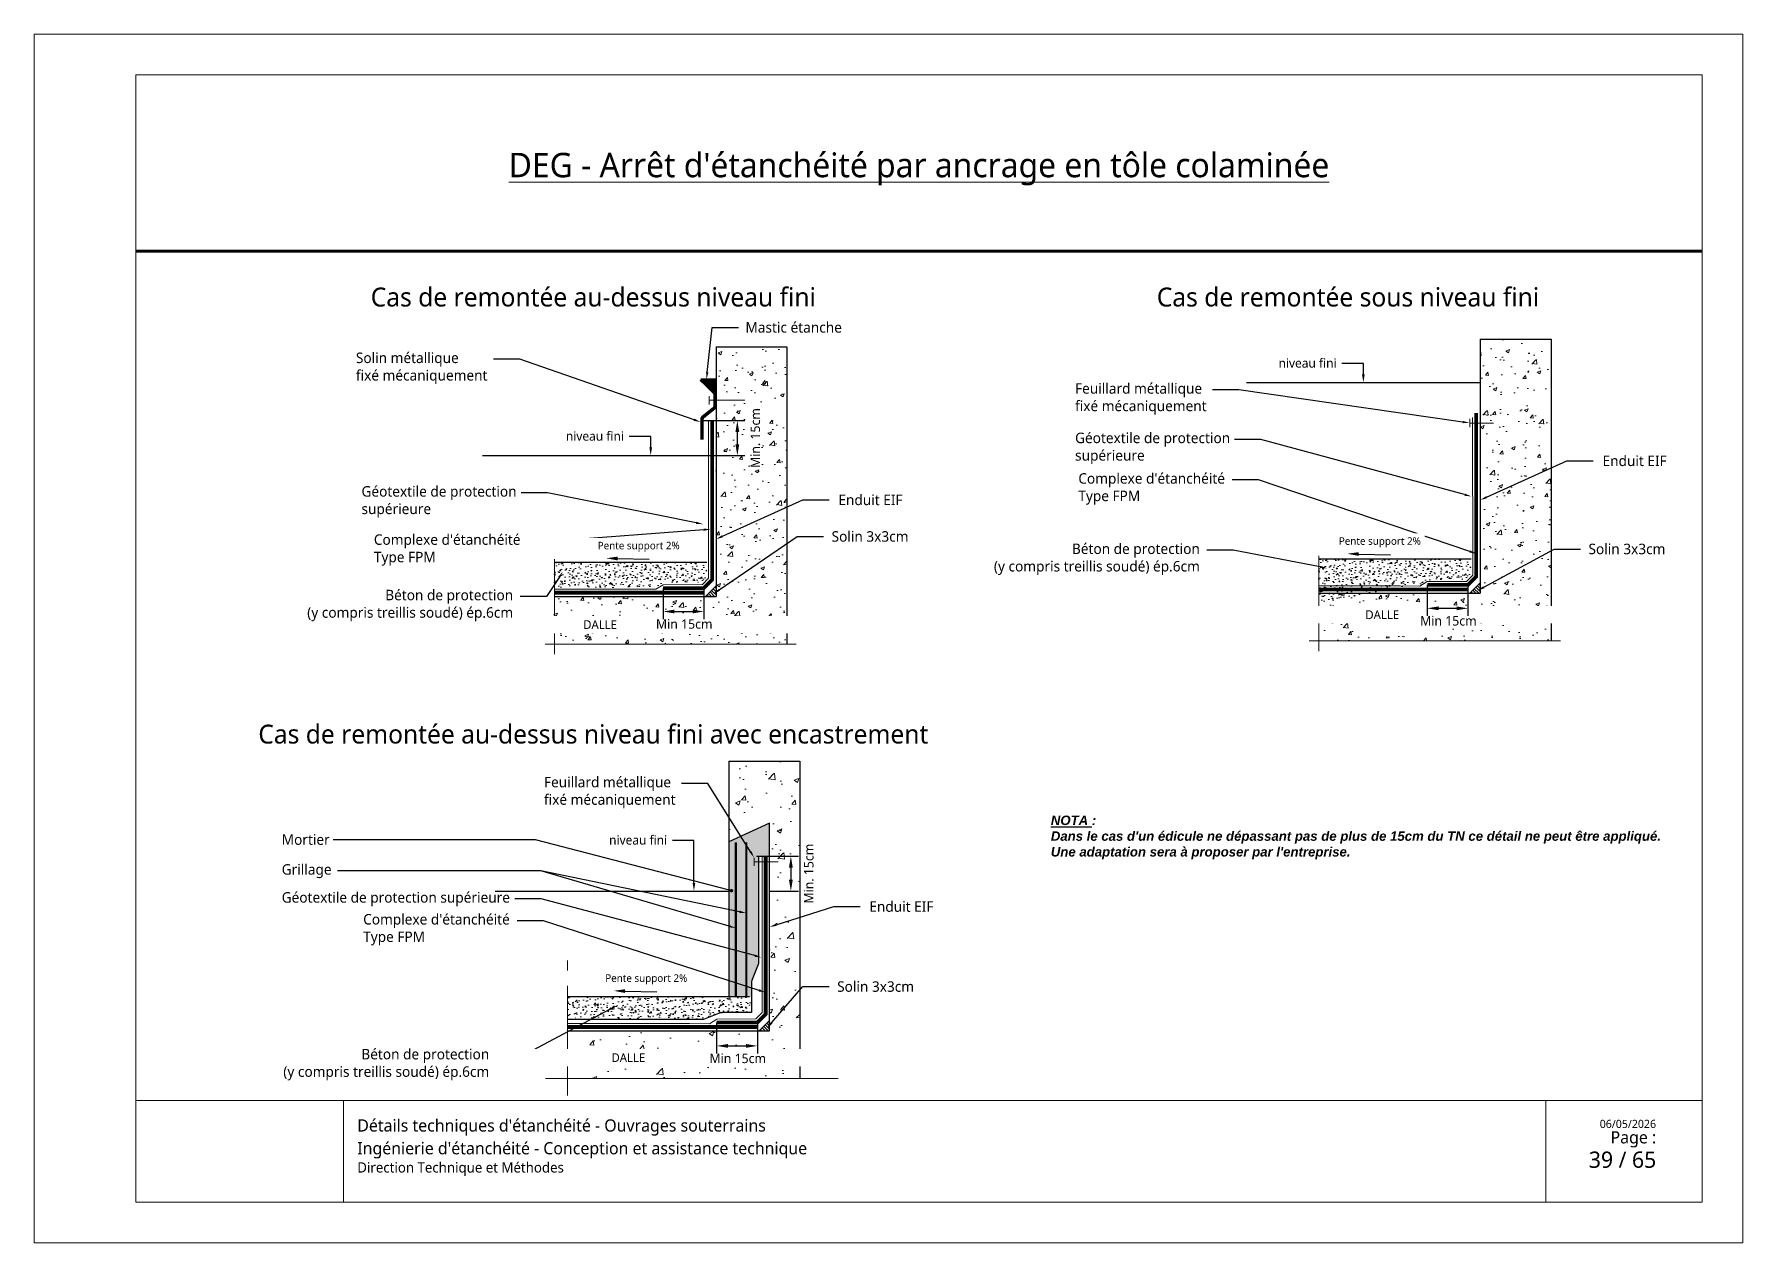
# Paper-space layout '47 - FPM - Etanchéité en dalle de couverture - Remontées sur edicules' of a CAD drawing. Header units: millimetres. Extents: x 10 to 430, y -118 to 179.
# The model-space entities are those that its viewports show. They can reach past a viewport. Long polylines and large blocks are cut down to what shows.
import ezdxf
from ezdxf import colors
from ezdxf.entities.mleader import LeaderData, LeaderLine
from ezdxf.math import Vec2, Vec3

# ---------------------------------------------------------------- set-up
doc = ezdxf.new("R2010")
doc.units = ezdxf.units.MM
doc.linetypes.add('CONTINU', pattern=[0])
for name, color, linetype, lineweight in [('Dessin_AXE', 8, 'Continuous', 5), ('Dessin_HACHURES', 253, 'Continuous', 9), ('G-ANNO-TTLB', 7, 'Continuous', 5), ('G-ANNO-TTLB-THIN', 7, 'Continuous', 5), ('SYSTEME_FPM_Enduit EIF', 6, 'Continuous', 9), ("SYSTEME_FPM_Feuille Bitume + enduit d'imperméabilisation", 4, 'Continuous', 9), ('SYSTEME_FPM_GEOTEXTILE de protection', 3, 'ISOLATION', 5)]:
    doc.layers.add(name, color=color, linetype=linetype, lineweight=lineweight)
for name, color, linetype in [('Dessin_CONTOURS BETON', 7, 'Continuous'), ('Dessin_COTATIONS', 7, 'Continuous'), ('Dessin_TEXTES', 7, 'CONTINU'), ('GEN-_-CARTOUCHE', 7, 'Continuous'), ('Matériel_Feuillard-Solin', 40, 'Continuous'), ('Matériel_Resine', 230, 'Continuous')]:
    doc.layers.add(name, color=color, linetype=linetype)
doc.layers.add('GEN-_-FMULT', color=210, linetype='Continuous', plot=False)
doc.styles.add('Arial', font='segoeui.ttf')
doc.styles.add('Segoe UI_2', font='segoeui.ttf', dxfattribs={"height": 0.0025})
doc.styles.add('Segoe UI_3', font='segoeui.ttf', dxfattribs={"height": 0.0035})
doc.styles.add('Segoe UI_4', font='segoeui.ttf', dxfattribs={"height": 0.004})
doc.styles.add('Segoe UI_B_1', font='segoeuib.ttf', dxfattribs={"height": 0.005})
doc.styles.add('Segoe UI_B_2', font='segoeuib.ttf', dxfattribs={"height": 0.0045})
doc.styles.add('SGP_SGP-SGP-SGP-SGP', font='segoeui.ttf')
doc.styles.add('SGP_txt-moyen', font='segoeui.ttf')
doc.styles.add('txt-moyen', font='segoeui.ttf')
doc.linetypes.add('ISOLATION', pattern='A,0.0001,-0.1,[134,ltypeshp.shx,S=0.1,R=0,X=-0.1,Y=0],-0.2,[134,ltypeshp.shx,S=0.1,R=180,X=0.1,Y=0],-0.1', length=0.4001)
doc.dimstyles.new('1000F2', dxfattribs={"dimscale": 10, "dimtxt": 0.25, "dimasz": 0.3, "dimexe": 0.2, "dimexo": 0, "dimgap": 0.1, "dimtad": 1, "dimzin": 0, "dimdsep": 46, "dimtxsty": 'txt-moyen', "dimcen": 0.1, "dimclrd": 256, "dimclre": 256, "dimclrt": 256, "dimazin": 0, "dimtfac": 1, "dimtmove": 2, "dimatfit": 3, "dimfxl": 1, "dimtolj": 1, "dimtzin": 0, "dimlwd": -1, "dimlwe": -1, "dimarcsym": 0})

psp = doc.layouts.new('47 - FPM - Etanchéité en dalle de couverture - Remontées sur edicules')

msp = doc.modelspace()

# ---------------------------------------------------------------- texts
at = {"layer": 'Dessin_TEXTES', "char_height": 5, "width": 406, "attachment_point": 2, "style": 'Arial'}
for s, insert in [('Cas de remontée au-dessus niveau fini', (23164.7541, 11914.9047)), ('Cas de remontée sous niveau fini', (23364.7541, 11914.9047)), ('Cas de remontée au-dessus niveau fini avec encastrement', (23164.7541, 11799.1104))]:
    msp.add_mtext(s, dxfattribs=dict(at, insert=insert))

# ---------------------------------------------------------------- blocks, each defined once
blk = doc.blocks.new('cart.L6P1')
at = {"layer": 'G-ANNO-TTLB'}
for p, q in [((-37.23, 312.77), (-37.23, 15.77)), ((382.77, 312.77), (-37.23, 312.77)), ((382.77, 312.77), (382.77, 15.77)), ((334.38, 50.77), (334.38, 25.77)), ((372.77, 50.77), (372.77, 25.77)), ((-37.23, 15.77), (382.77, 15.77))]:
    blk.add_line(p, q, dxfattribs=at)
at = {"layer": 'G-ANNO-TTLB-THIN'}
for p, q in [((-12.23, 302.77), (372.77, 302.77)), ((-12.23, 50.77), (-12.23, 302.77)), ((372.77, 302.77), (372.77, 50.77)), ((-12.23, 50.77), (-12.23, 25.77)), ((-12.23, 50.77), (372.77, 50.77)), ((38.77, 50.77), (38.77, 25.77)), ((-12.23, 25.77), (372.77, 25.77))]:
    blk.add_line(p, q, dxfattribs=at)
at = {"layer": 'GEN-_-FMULT', "lineweight": 70}
blk.add_line((-12.23, 259.46), (372.77, 259.46), dxfattribs=at)
at = {"layer": 'G-ANNO-TTLB', "attachment_point": 1}
for s, insert, char_height, width, style in [("\\pxqc;\\LDEG - Arrêt d'étanchéité par ancrage en tôle colaminée", (-12.23, 283.61), 6, 385, 'Segoe UI_B_2'), ("Détails techniques d'étanchéité - Ouvrages souterrains", (42.19, 46.11), 3, 202.4845, 'Segoe UI_B_2'), ('\\pxqr;{\\H0.75x;Page : \\P}  39 / 65', (310.88, 43.2), 4, 50.6047, 'Segoe UI_B_1'), ('06/05/2026', (347.59, 45.99), 2, 17.4768, 'Segoe UI_2'), ("Ingénierie d'étanchéité - Conception et assistance technique", (42.19, 40.51), 3, 249.7878, 'Segoe UI_3'), ('Direction Technique et Méthodes', (42.19, 35.54), 2.5, 82.8945, 'Segoe UI_4')]:
    blk.add_mtext(s, dxfattribs=dict(at, insert=insert, char_height=char_height, width=width, style=style))
blk = doc.blocks.new('_DOT')
at = {"linetype": 'ByBlock'}
blk.add_line((-0.5, 0), (-1, 0), dxfattribs=at)
at = {"linetype": 'ByBlock', "const_width": 0.5}
blk.add_lwpolyline([(-0.25, 0, 1), (0.25, 0, 1)], format="xyb", close=True, dxfattribs=at)
blk = doc.blocks.new('*D4')
at = {"layer": 'Defpoints', "color": 0, "transparency": 16777216}
for p in [(23193.84, 11879.66), (23197.28, 11870.41), (23202.92, 11870.41)]:
    blk.add_point(p, dxfattribs=at)
at = {"layer": 'Dessin_COTATIONS', "transparency": 16777216}
for p, q in [((23193.84, 11879.66), (23204.92, 11879.66)), ((23202.92, 11876.66), (23202.92, 11873.41)), ((23197.28, 11870.41), (23204.92, 11870.41))]:
    blk.add_line(p, q, dxfattribs=at)
for points in [[(23203.42, 11876.66), (23202.42, 11876.66), (23202.92, 11879.66)], [(23202.42, 11873.41), (23203.42, 11873.41), (23202.92, 11870.41)]]:
    blk.add_solid(points, dxfattribs=at)
at = {"layer": 'Dessin_COTATIONS', "transparency": 16777216, "insert": (23207.7, 11875.04), "char_height": 2.5, "attachment_point": 5, "rotation": 90, "style": 'txt-moyen'}
blk.add_mtext('\\A1;Min. 15cm', dxfattribs=at)
blk = doc.blocks.new('*D21')
at = {"layer": 'Defpoints', "color": 0, "transparency": 16777216}
for p in [(23208.03, 11764.26), (23211.47, 11755.01), (23217.11, 11755.01)]:
    blk.add_point(p, dxfattribs=at)
at = {"layer": 'Dessin_COTATIONS', "transparency": 16777216}
for p, q in [((23208.03, 11764.26), (23219.11, 11764.26)), ((23217.11, 11761.26), (23217.11, 11758.01)), ((23211.47, 11755.01), (23219.11, 11755.01))]:
    blk.add_line(p, q, dxfattribs=at)
for points in [[(23217.61, 11761.26), (23216.61, 11761.26), (23217.11, 11764.26)], [(23216.61, 11758.01), (23217.61, 11758.01), (23217.11, 11755.01)]]:
    blk.add_solid(points, dxfattribs=at)
at = {"layer": 'Dessin_COTATIONS', "transparency": 16777216, "insert": (23221.88, 11759.64), "char_height": 2.5, "attachment_point": 5, "rotation": 90, "style": 'txt-moyen'}
blk.add_mtext('\\A1;Min. 15cm', dxfattribs=at)
blk = doc.blocks.new('*D94')
at = {"layer": 'Defpoints', "color": 0, "transparency": 16777216}
for p in [(23183.25, 11835.29), (23194.05, 11835.29), (23194.05, 11829.09)]:
    blk.add_point(p, dxfattribs=at)
at = {"layer": 'Dessin_COTATIONS', "transparency": 16777216}
for p, q in [((23183.25, 11835.29), (23183.25, 11827.09)), ((23194.05, 11835.29), (23194.05, 11827.09)), ((23186.25, 11829.09), (23191.05, 11829.09))]:
    blk.add_line(p, q, dxfattribs=at)
for points in [[(23186.25, 11829.59), (23186.25, 11828.59), (23183.25, 11829.09)], [(23191.05, 11828.59), (23191.05, 11829.59), (23194.05, 11829.09)]]:
    blk.add_solid(points, dxfattribs=at)
at = {"layer": 'Dessin_COTATIONS', "transparency": 16777216, "insert": (23188.85, 11825.77), "char_height": 2.5, "attachment_point": 5, "style": 'txt-moyen'}
blk.add_mtext('\\A1;Min 15cm', dxfattribs=at)
blk = doc.blocks.new('*D95')
at = {"layer": 'Defpoints', "color": 0, "lineweight": 70, "transparency": 16777216}
for p in [(23385.76, 11836.14), (23396.56, 11836.14), (23396.56, 11829.94)]:
    blk.add_point(p, dxfattribs=at)
at = {"layer": 'Dessin_COTATIONS', "transparency": 16777216}
for p, q in [((23385.76, 11836.14), (23385.76, 11827.94)), ((23396.56, 11836.14), (23396.56, 11827.94)), ((23388.76, 11829.94), (23393.56, 11829.94))]:
    blk.add_line(p, q, dxfattribs=at)
at = {"layer": 'Dessin_COTATIONS', "lineweight": 70, "transparency": 16777216}
for points in [[(23388.76, 11830.44), (23388.76, 11829.44), (23385.76, 11829.94)], [(23393.56, 11830.44), (23393.56, 11829.44), (23396.56, 11829.94)]]:
    blk.add_solid(points, dxfattribs=at)
at = {"layer": 'Dessin_COTATIONS', "transparency": 16777216, "insert": (23391.36, 11826.61), "char_height": 2.5, "attachment_point": 5, "style": 'txt-moyen'}
blk.add_mtext('\\A1;Min 15cm', dxfattribs=at)
blk = doc.blocks.new('*D96')
at = {"layer": 'Defpoints', "color": 0, "lineweight": 70, "transparency": 16777216}
for p in [(23197.43, 11720.21), (23208.24, 11720.21), (23208.24, 11714.01)]:
    blk.add_point(p, dxfattribs=at)
at = {"layer": 'Dessin_COTATIONS', "transparency": 16777216}
for p, q in [((23197.43, 11720.21), (23197.43, 11712.01)), ((23208.24, 11720.21), (23208.24, 11712.01)), ((23200.43, 11714.01), (23205.24, 11714.01))]:
    blk.add_line(p, q, dxfattribs=at)
at = {"layer": 'Dessin_COTATIONS', "lineweight": 70, "transparency": 16777216}
for points in [[(23200.43, 11714.51), (23200.43, 11713.51), (23197.43, 11714.01)], [(23205.24, 11714.51), (23205.24, 11713.51), (23208.24, 11714.01)]]:
    blk.add_solid(points, dxfattribs=at)
at = {"layer": 'Dessin_COTATIONS', "transparency": 16777216, "insert": (23203.03, 11710.68), "char_height": 2.5, "attachment_point": 5, "style": 'txt-moyen'}
blk.add_mtext('\\A1;Min 15cm', dxfattribs=at)

# ---------------------------------------------------------------- dimensions: what is measured, and where the dimension line sits
at = {"layer": 'Dessin_COTATIONS'}
for base, p1, p2, picture, middle in [((23202.9214, 11870.4109), (23193.8449, 11879.6614), (23197.2778, 11870.4109), '*D4', (23207.6977, 11875.0361)), ((23217.1087, 11755.0104), (23208.0322, 11764.2608), (23211.4651, 11755.0104), '*D21', (23221.885, 11759.6356))]:
    dim = msp.add_linear_dim(base=base, p1=p1, p2=p2, angle=90, text='Min. 15cm', dimstyle='1000F2', override={"dimtad": 2}, dxfattribs=at)
    dim.commit()
    dim.dimension.update_dxf_attribs({"geometry": picture, "text_midpoint": middle})

# ---------------------------------------------------------------- hatches: boundary and pattern name
at = {"layer": 'Dessin_HACHURES', "linetype": 'ByBlock'}
h = msp.add_hatch(dxfattribs=at)
h.set_pattern_fill('AR-CONC', color=256, scale=1.38757)
h.set_pattern_definition([(50, (53852.228, -367379.036), (9.95249041, -0.87073009), [1.04067784, -11.4474563]), (355, (53852.228, -367379.036), (-1.92527252, 10.43719584), [0.83254228, -9.15796503]), (100.4514445, (53853.058, -367379.109), (8.02721786, 9.56646565), [0.88444007, -9.72884082]), (46.1842, (53852.228, -367376.261), (14.80872543, -2.29669664), [1.56101677, -17.17118443]), (96.6356355, (53853.462, -367376.453), (12.96909305, 13.51658194), [1.32666086, -14.59326945]), (351.184164, (53852.228, -367376.261), (12.96909304, 13.51658193), [1.2488134, -13.73694756]), (21, (53853.616, -367376.955), (8.28250592, -5.58662079), [1.04067784, -11.4474563]), (326, (53853.616, -367376.955), (3.37617167, 10.0619678), [0.83254228, -9.15796503]), (71.4514447, (53854.306, -367377.421), (11.6586775, 4.475347), [0.88444005, -9.72884082]), (37.5, (53852.2283, -367379.0363), (0.16872656, 4.619136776), [0, -9.04695939, 0, -9.29672208, 0, -9.19265429]), (7.5, (53852.2283, -367379.0363), (3.65027519, 5.4727404), [0, -5.300519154, 0, -8.838823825, 0, -3.50361541]), (327.5, (53849.134, -367379.0363), (7.40716243, -0.312964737), [0, -3.46892615, 0, -10.82304958, 0, -14.36135425]), (317.5, (53847.7464, -367379.0363), (8.09211901, 1.38902716), [0, -4.50960399, 0, -7.18761498, 0, -10.19864288])])
h.paths.add_polyline_path([(23418.5695, 11901.2247), (23399.7902, 11901.2247), (23399.7902, 11837.7269), (23418.5695, 11845.3226)])
h.paths.add_polyline_path([(23418.5695, 11845.3226), (23399.7902, 11837.7269), (23399.7902, 11833.9386), (23357.0005, 11833.9386), (23357.0005, 11830.9575), (23358.4301, 11830.4371), (23355.5708, 11829.3964), (23357.0005, 11828.8761), (23357.0005, 11821.3061), (23378.1471, 11821.3061), (23378.7252, 11819.7176), (23379.8815, 11822.8945), (23380.4597, 11821.3061), (23418.5695, 11821.3061)])
h.paths.add_polyline_path([(23366.6312, 11822.48), (23388.792, 11822.48), (23388.792, 11831.1394), (23366.6312, 11831.1394)], flags=16)
h = msp.add_hatch(dxfattribs=at)
h.set_pattern_fill('AR-CONC', color=256, scale=1.38757)
h.set_pattern_definition([(50, (53912.2925, -371028.202), (9.95249041, -0.87073009), [1.04067784, -11.4474563]), (355, (53912.292, -371028.202), (-1.92527252, 10.43719584), [0.83254228, -9.15796503]), (100.4514445, (53913.122, -371028.274), (8.02721786, 9.56646565), [0.88444007, -9.72884082]), (46.1842, (53912.292, -371025.427), (14.80872543, -2.29669664), [1.56101677, -17.17118443]), (96.6356355, (53913.527, -371025.618), (12.96909305, 13.51658194), [1.32666086, -14.59326945]), (351.184164, (53912.292, -371025.427), (12.96909304, 13.51658193), [1.2488134, -13.73694756]), (21, (53913.68, -371026.1205), (8.28250592, -5.58662079), [1.04067784, -11.4474563]), (326, (53913.68, -371026.121), (3.37617167, 10.0619678), [0.83254228, -9.15796503]), (71.4514447, (53914.37, -371026.586), (11.6586775, 4.475347), [0.88444005, -9.72884082]), (37.5, (53912.2925, -371028.202), (0.16872656, 4.619136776), [0, -9.04695939, 0, -9.29672208, 0, -9.19265429]), (7.5, (53912.2925, -371028.202), (3.65027519, 5.4727404), [0, -5.300519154, 0, -8.838823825, 0, -3.50361541]), (327.5, (53909.198, -371028.202), (7.40716243, -0.312964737), [0, -3.46892615, 0, -10.82304958, 0, -14.36135425]), (317.5, (53907.8106, -371028.202), (8.09211901, 1.38902716), [0, -4.50960399, 0, -7.18761498, 0, -10.19864288])])
h.paths.add_polyline_path([(23216.057, 11899.2042), (23197.2778, 11899.2042), (23197.2778, 11836.872), (23216.057, 11844.4677)])
h.paths.add_polyline_path([(23216.057, 11844.4677), (23197.2778, 11836.872), (23197.2778, 11833.0837), (23154.488, 11833.0837), (23154.488, 11830.1025), (23155.9176, 11829.5822), (23153.0584, 11828.5415), (23154.488, 11828.0212), (23154.488, 11820.4511), (23175.6346, 11820.4511), (23176.2128, 11818.8627), (23177.3691, 11822.0396), (23177.9472, 11820.4511), (23216.057, 11820.4511)])
h.paths.add_polyline_path([(23179.2128, 11823.6083), (23190.6055, 11823.6083), (23190.6055, 11828.3739), (23179.2128, 11828.3739)], flags=16)
h = msp.add_hatch(dxfattribs=at)
h.set_pattern_fill('AR-CONC', color=256, scale=0.462523)
h.set_pattern_definition([(50, (53649.7158, -367379.8913), (3.317496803, -0.290243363), [0.346892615, -3.815818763]), (355, (53649.7158, -367379.8913), (-0.641757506, 3.47906528), [0.277514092, -3.05265501]), (100.4514445, (53649.9923, -367379.9154), (2.675739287, 3.188821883), [0.294813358, -3.24294694]), (46.1842, (53649.716, -367378.9662), (4.93624181, -0.76556555), [0.52033892, -5.723728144]), (96.6356355, (53650.127, -367379.03), (4.32303102, 4.505527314), [0.44222029, -4.86442315]), (351.184164, (53649.716, -367378.966), (4.323031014, 4.50552731), [0.41627114, -4.57898252]), (21, (53650.1783, -367379.1975), (2.760835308, -1.86220693), [0.346892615, -3.815818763]), (326, (53650.1783, -367379.1975), (1.125390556, 3.35398927), [0.277514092, -3.05265501]), (71.4514447, (53650.4084, -367379.3527), (3.88622583, 1.491782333), [0.29481335, -3.24294694]), (37.5, (53649.7158, -367379.8913), (0.0562421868, 1.5397122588), [0, -3.015653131, 0, -3.098907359, 0, -3.064218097]), (7.5, (53649.7158, -367379.8913), (1.216758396, 1.8242468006), [0, -1.766839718, 0, -2.946274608, 0, -1.167871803]), (327.5, (53648.6844, -367379.8913), (2.469054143, -0.104321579), [0, -1.156308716, 0, -3.607683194, 0, -4.787118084]), (317.5, (53648.2219, -367379.8913), (2.697373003, 0.463009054), [0, -1.503201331, 0, -2.39587166, 0, -3.399547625])])
h.paths.add_polyline_path([(23163.4447, 11842.0668), (23154.488, 11842.0668), (23154.488, 11835.4812), (23180.1481, 11835.454)])
edge = h.paths.add_edge_path()
edge.add_line((23178.7283, 11842.0668), (23163.4447, 11842.0668))
edge.add_line((23163.4447, 11842.0668), (23180.1481, 11835.454))
edge.add_line((23180.1481, 11835.454), (23181.0356, 11835.4901))
edge.add_line((23181.0356, 11835.4901), (23183.5992, 11836.8107))
edge.add_arc((23188.5698, 11927.5103), 90.8357, 266.863193, 273.136807)
edge.add_line((23193.5403, 11836.8107), (23178.7283, 11842.0668))
h.paths.add_polyline_path([(23194.7948, 11842.0668), (23178.7283, 11842.0668), (23193.5403, 11836.8107), (23194.8948, 11838.0668)])
h = msp.add_hatch(dxfattribs=at)
h.set_pattern_fill('AR-CONC', color=256, scale=0.462523)
h.set_pattern_definition([(50, (53852.2283, -367379.0363), (3.317496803, -0.290243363), [0.346892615, -3.815818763]), (355, (53852.2283, -367379.0363), (-0.641757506, 3.47906528), [0.277514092, -3.05265501]), (100.4514445, (53852.5047, -367379.0605), (2.675739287, 3.188821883), [0.294813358, -3.24294694]), (46.1842, (53852.2283, -367378.1113), (4.93624181, -0.76556555), [0.52033892, -5.723728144]), (96.6356355, (53852.6396, -367378.175), (4.32303102, 4.505527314), [0.44222029, -4.86442315]), (351.184164, (53852.2283, -367378.1113), (4.323031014, 4.50552731), [0.41627114, -4.57898252]), (21, (53852.6908, -367378.3426), (2.760835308, -1.86220693), [0.346892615, -3.815818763]), (326, (53852.6908, -367378.3426), (1.125390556, 3.35398927), [0.277514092, -3.05265501]), (71.4514447, (53852.921, -367378.4977), (3.88622583, 1.491782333), [0.29481335, -3.24294694]), (37.5, (53852.2283, -367379.0363), (0.0562421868, 1.5397122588), [0, -3.015653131, 0, -3.098907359, 0, -3.064218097]), (7.5, (53852.2283, -367379.0363), (1.216758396, 1.8242468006), [0, -1.766839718, 0, -2.946274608, 0, -1.167871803]), (327.5, (53851.1968, -367379.0363), (2.469054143, -0.104321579), [0, -1.156308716, 0, -3.607683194, 0, -4.787118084]), (317.5, (53850.7343, -367379.0363), (2.697373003, 0.463009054), [0, -1.503201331, 0, -2.39587166, 0, -3.399547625])])
h.paths.add_polyline_path([(23365.9571, 11842.9217), (23357.0005, 11842.9217), (23357.0005, 11831.2362), (23381.6406, 11836.2489)])
h.paths.add_polyline_path([(23381.2407, 11842.9217), (23365.9571, 11842.9217), (23381.6406, 11836.2489), (23383.7681, 11836.3051), (23386.0117, 11837.4305)])
edge = h.paths.add_edge_path()
edge.add_line((23397.3698, 11842.9217), (23381.2407, 11842.9217))
edge.add_line((23381.2407, 11842.9217), (23386.0117, 11837.4305))
edge.add_arc((23393.9475, 11608.8796), 228.6886, 89.48617, 91.988651, ccw=False)
edge.add_line((23395.9984, 11837.559), (23397.2698, 11838.7421))
edge.add_line((23397.2698, 11838.7421), (23397.3698, 11842.9217))
h = msp.add_hatch(dxfattribs=at)
h.set_pattern_fill('ANSI31', color=253, scale=4.625235, angle=90)
h.set_pattern_definition([(135, (53662.9799, -367385.6671), (-0.4088168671, -0.4088168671), [])])
h.paths.add_polyline_path([(23197.2778, 11835.8588), (23194.5027, 11833.0837), (23197.2778, 11833.0837)])
h = msp.add_hatch(dxfattribs=at)
h.set_pattern_fill('ANSI31', color=253, scale=4.625235, angle=90)
h.set_pattern_definition([(135, (53865.4923, -367384.8122), (-0.4088168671, -0.4088168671), [])])
h.paths.add_polyline_path([(23399.7902, 11836.7137), (23397.0151, 11833.9386), (23399.7902, 11833.9386)])
at = {"layer": 'Dessin_HACHURES'}
h = msp.add_hatch(dxfattribs=at)
h.set_pattern_fill('AR-CONC', color=256, scale=1.850094)
h.set_pattern_definition([(50, (53653.103, -367392.091), (13.2699872, -1.16097345), [1.38757046, -15.26327505]), (355, (53653.103, -367392.091), (-2.56703, 13.91626112), [1.11005637, -12.21062004]), (100.4514445, (53654.209, -367392.188), (10.70295715, 12.75528753), [1.17925343, -12.97178776]), (46.1842, (53653.103, -367388.391), (19.74496724, -3.0622622), [2.0813557, -22.8949126]), (96.6356355, (53654.749, -367388.646), (17.2921241, 18.0221093), [1.7688811, -19.4576926]), (351.184164, (53653.103, -367388.39), (17.2921241, 18.0221092), [1.6650846, -18.3159301]), (21, (53654.953, -367389.316), (11.04334123, -7.44882772), [1.38757046, -15.26327505]), (326, (53654.953, -367389.316), (4.50156222, 13.4159571), [1.11005637, -12.21062004]), (71.4514447, (53655.873, -367389.937), (15.5449033, 5.96712933), [1.1792534, -12.97178776]), (37.5, (53653.103, -367392.091), (0.224968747, 6.158849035), [0, -12.06261253, 0, -12.39562944, 0, -12.25687239]), (7.5, (53653.103, -367392.091), (4.86703358, 7.2969872), [0, -7.06735887, 0, -11.78509843, 0, -4.67148721]), (327.5, (53648.9774, -367392.091), (9.87621657, -0.417286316), [0, -4.62523486, 0, -14.43073278, 0, -19.14847234]), (317.5, (53647.127, -367392.091), (10.78949201, 1.85203622), [0, -6.01280532, 0, -9.58348664, 0, -13.5981905])])
h.paths.add_polyline_path([(23219.4443, 11789.4006), (23200.6651, 11789.4006), (23200.6651, 11768.0288), (23211.4651, 11773.033), (23211.4651, 11718.0017), (23200.6651, 11718.0017), (23157.8753, 11718.0017), (23157.8753, 11705.3692), (23219.4443, 11705.3692)])
h.paths.add_polyline_path([(23183.9045, 11709.8778), (23184.3972, 11714.0778), (23195.2972, 11714.6435), (23183.9045, 11714.6435)], flags=16)
at = {"layer": 'Dessin_HACHURES', "linetype": 'ByBlock'}
h = msp.add_hatch(dxfattribs=at)
h.set_pattern_fill('AR-CONC', color=256, scale=0.185009)
h.set_pattern_definition([(50, (53653.1031, -367388.9479), (1.3269987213, -0.116097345), [0.138757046, -1.526327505]), (355, (53653.1031, -367388.948), (-0.2567030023, 1.3916261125), [0.1110056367, -1.221062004]), (100.45144446, (53653.2137, -367388.9576), (1.070295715, 1.275528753), [0.1179253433, -1.2971787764]), (46.1842, (53653.1031, -367388.5779), (1.9744967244, -0.306226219), [0.208135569, -2.289491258]), (96.6356355, (53653.2677, -367388.6034), (1.729212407, 1.802210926), [0.176888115, -1.94576926]), (351.184164, (53653.1031, -367388.578), (1.729212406, 1.802210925), [0.166508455, -1.831593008]), (21, (53653.2881, -367388.6704), (1.1043341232, -0.744882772), [0.138757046, -1.526327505]), (326, (53653.2881, -367388.6704), (0.4501562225, 1.341595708), [0.1110056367, -1.221062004]), (71.45144474, (53653.3802, -367388.7325), (1.554490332, 0.596712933), [0.1179253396, -1.2971787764]), (37.5, (53653.1031, -367388.94794), (0.0224968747, 0.6158849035), [0, -1.2062612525, 0, -1.2395629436, 0, -1.225687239]), (7.5, (53653.1031, -367388.94794), (0.4867033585, 0.7296987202), [0, -0.7067358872, 0, -1.1785098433, 0, -0.4671487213]), (327.5, (53652.69055, -367388.94794), (0.9876216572, -0.04172863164), [0, -0.4625234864, 0, -1.4430732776, 0, -1.9148472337]), (317.5, (53652.5055, -367388.9479), (1.078949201, 0.1852036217), [0, -0.6012805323, 0, -0.9583486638, 0, -1.35981905])])
edge = h.paths.add_edge_path()
edge.add_line((23208.4947, 11764.2608), (23211.4651, 11764.2608))
edge.add_line((23211.4651, 11764.2608), (23211.4651, 11773.033))
edge.add_line((23211.4651, 11773.033), (23200.6651, 11768.0288))
edge.add_line((23200.6651, 11768.0288), (23200.6651, 11741.0674))
edge.add_line((23200.6651, 11741.0674), (23205.2903, 11738.6003))
edge.add_line((23205.2903, 11738.6003), (23205.2903, 11726.9849))
edge.add_line((23205.2903, 11726.9849), (23206.6446, 11726.9849))
edge.add_line((23206.6446, 11726.9849), (23206.6446, 11730.3936))
edge.add_arc((23210.372, 11730.2911), 3.7288, 159.773339, 178.425252, ccw=False)
edge.add_line((23206.8732, 11731.5803), (23208.4586, 11735.5439))
edge.add_arc((23207.6415, 11735.7985), 0.8558, 342.693703, 355.504887)
edge.add_line((23208.4947, 11735.7314), (23208.4947, 11764.2608))
h.paths.add_polyline_path([(23205.2903, 11738.6003), (23202.5152, 11740.0806), (23202.5152, 11726.9849), (23205.2903, 11726.9849)], flags=17)
h.paths.add_polyline_path([(23202.5152, 11740.0806), (23200.6651, 11741.0674), (23200.6651, 11726.9849), (23202.5152, 11726.9849)], flags=17)
h = msp.add_hatch(dxfattribs=at)
h.set_pattern_fill('AR-CONC', color=256, scale=0.462523)
h.set_pattern_definition([(50, (53653.103, -367388.948), (3.317496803, -0.290243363), [0.346892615, -3.815818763]), (355, (53653.103, -367388.948), (-0.641757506, 3.47906528), [0.277514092, -3.05265501]), (100.4514445, (53653.3796, -367388.972), (2.675739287, 3.188821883), [0.294813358, -3.24294694]), (46.1842, (53653.103, -367388.023), (4.93624181, -0.76556555), [0.52033892, -5.723728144]), (96.6356355, (53653.5145, -367388.0867), (4.32303102, 4.505527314), [0.44222029, -4.86442315]), (351.184164, (53653.103, -367388.023), (4.323031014, 4.50552731), [0.41627114, -4.57898252]), (21, (53653.5656, -367388.2542), (2.760835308, -1.86220693), [0.346892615, -3.815818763]), (326, (53653.5656, -367388.254), (1.125390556, 3.35398927), [0.277514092, -3.05265501]), (71.4514447, (53653.7957, -367388.4093), (3.88622583, 1.491782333), [0.29481335, -3.24294694]), (37.5, (53653.1031, -367388.9479), (0.0562421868, 1.5397122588), [0, -3.015653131, 0, -3.098907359, 0, -3.064218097]), (7.5, (53653.1031, -367388.948), (1.216758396, 1.8242468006), [0, -1.766839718, 0, -2.946274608, 0, -1.167871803]), (327.5, (53652.0717, -367388.9479), (2.469054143, -0.104321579), [0, -1.156308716, 0, -3.607683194, 0, -4.787118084]), (317.5, (53651.6092, -367388.948), (2.697373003, 0.463009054), [0, -1.503201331, 0, -2.39587166, 0, -3.399547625])])
edge = h.paths.add_edge_path()
edge.add_line((23206.6446, 11726.9849), (23157.8753, 11726.9849))
edge.add_line((23157.8753, 11726.9849), (23157.8753, 11721.4346))
edge.add_line((23157.8753, 11721.4346), (23193.7354, 11720.9721))
edge.add_arc((23193.9612, 11720.3046), 0.7046, 93.112875, 108.688534, ccw=False)
edge.add_line((23193.9229, 11721.0082), (23197.8865, 11722.5937))
edge.add_arc((23199.0732, 11719.6269), 3.1953, 90, 111.801409, ccw=False)
edge.add_line((23199.0732, 11722.8222), (23206.6446, 11722.823))
edge.add_line((23206.6446, 11722.823), (23206.6446, 11726.9849))
h = msp.add_hatch(dxfattribs=at)
h.set_pattern_fill('ANSI31', color=253, scale=4.625235, angle=90)
h.set_pattern_definition([(135, (53677.16716, -367500.749), (-0.4088168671, -0.4088168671), [])])
h.paths.add_polyline_path([(23211.4651, 11720.7769), (23208.6899, 11718.0017), (23211.4651, 11718.0017)])
at = {"layer": 'Matériel_Resine', "linetype": 'ByBlock'}
h = msp.add_hatch(dxfattribs=at)
h.set_pattern_fill('ANSI32', color=256, scale=0.925047)
h.set_pattern_definition([(45, (53912.29247, -371028.20187), (-0.24529012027, 0.24529012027), []), (45, (53912.456, -371028.20187), (-0.24529012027, 0.24529012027), [])])
h.paths.add_polyline_path([(23197.2778, 11890.6068), (23193.2268, 11890.6068), (23196.7153, 11887.1713, -0.20090121), (23196.9913, 11886.5122), (23196.9913, 11885.0486), (23197.2778, 11885.0486)])

# ---------------------------------------------------------------- linework, layer by layer
at = {"layer": 'Defpoints', "linetype": 'Continuous'}
msp.add_lwpolyline([(23008.7541, 11962.9656), (23506.7541, 11961.9656), (23506.7541, 11696.9656), (23008.7541, 11697.9656)], close=True, dxfattribs=at)
msp.add_lwpolyline([(23008.7541, 11962.9656), (23506.7541, 11961.9656), (23506.7541, 11696.9656), (23008.7541, 11697.9656)], close=True, dxfattribs=at)
at = {"layer": 'Dessin_AXE'}
for p, q in [((23154.488, 11842.9919), (23154.488, 11817.7706)), ((23357.0005, 11843.8468), (23357.0005, 11818.6255)), ((23218.5515, 11820.4511), (23151.9875, 11820.4511)), ((23421.064, 11821.3061), (23354.4999, 11821.3061)), ((23157.8753, 11736.6667), (23157.8753, 11700.8922)), ((23229.6361, 11705.3692), (23152.092, 11705.3692))]:
    msp.add_line(p, q, dxfattribs=at)
at = {"layer": 'Dessin_CONTOURS BETON'}
for p, q in [((23399.7902, 11901.2247), (23418.5695, 11901.2247)), ((23399.7902, 11901.2247), (23399.7902, 11833.9386)), ((23418.5695, 11901.2247), (23418.5695, 11821.3061)), ((23197.2778, 11899.2042), (23216.057, 11899.2042)), ((23197.2778, 11899.2042), (23197.2778, 11833.0837)), ((23216.057, 11899.2042), (23216.057, 11820.4511)), ((23337.8715, 11889.7668), (23399.7902, 11889.7668)), ((23135.359, 11870.4109), (23197.2778, 11870.4109)), ((23194.7948, 11842.0668), (23154.488, 11842.0668)), ((23397.3698, 11842.9217), (23357.0005, 11842.9217)), ((23154.488, 11833.0837), (23197.2778, 11833.0837)), ((23357.0005, 11833.9386), (23399.7902, 11833.9386)), ((23200.6651, 11789.4006), (23219.4443, 11789.4006)), ((23200.6651, 11789.4006), (23200.6651, 11726.9849)), ((23219.4443, 11789.4006), (23219.4443, 11705.3692)), ((23211.4651, 11773.033), (23200.6651, 11768.0288)), ((23211.4651, 11718.0017), (23211.4651, 11773.033)), ((23138.7463, 11755.0104), (23200.6651, 11755.0104)), ((23200.6651, 11726.9849), (23157.8753, 11726.9849)), ((23206.1821, 11726.9849), (23200.6651, 11726.9849)), ((23157.8753, 11718.0017), (23211.4651, 11718.0017))]:
    msp.add_line(p, q, dxfattribs=at)
at = {"layer": 'Dessin_CONTOURS BETON', "color": 7, "const_width": 0.555, "flags": 128}
for points in [[(23202.5152, 11726.9849), (23202.5152, 11767.961)], [(23205.2903, 11726.9849), (23205.2903, 11767.961)]]:
    msp.add_lwpolyline(points, dxfattribs=at)
at = {"layer": 'Dessin_CONTOURS BETON', "linetype": 'ISOLATION', "ltscale": 0.01, "flags": 128}
msp.add_lwpolyline([(23208.4947, 11764.2608), (23208.4947, 11735.7314, -0.09541457), (23208.4586, 11735.5439), (23206.8732, 11731.5803, 0.09541457), (23206.6446, 11730.3936), (23206.6446, 11722.823), (23206.6439, 11722.8222), (23199.0732, 11722.8222, 0.09541457), (23197.8865, 11722.5937), (23193.9229, 11721.0082, -0.09541457), (23193.7354, 11720.9721), (23157.8753, 11720.9721)], format="xyb", dxfattribs=at)
at = {"layer": 'Dessin_HACHURES', "color": 253, "linetype": 'ByBlock'}
for points in [[(23197.2778, 11835.8588), (23194.5027, 11833.0837), (23197.2778, 11833.0837)], [(23399.7902, 11836.7137), (23397.0151, 11833.9386), (23399.7902, 11833.9386)], [(23211.4651, 11720.7769), (23208.6899, 11718.0017), (23211.4651, 11718.0017)]]:
    msp.add_lwpolyline(points, close=True, dxfattribs=at)
at = {"layer": 'Matériel_Feuillard-Solin', "linetype": 'CONTINU', "const_width": 0.925}
msp.add_lwpolyline([(23193.5426, 11874.638), (23193.5426, 11879.9467, -0.22840627), (23193.8913, 11880.6703), (23196.6425, 11882.8615, 0.22840627), (23196.9913, 11883.5851), (23196.9913, 11886.5122, 0.20090121), (23196.7153, 11887.1713), (23193.2268, 11890.6068)], format="xyb", dxfattribs=at)
at = {"layer": 'Matériel_Feuillard-Solin', "linetype": 'CONTINU', "const_width": 0.2775}
for points in [[(23195.4354, 11886.1722), (23195.4354, 11883.9251)], [(23195.4354, 11885.0486), (23204.9477, 11885.0486)], [(23397.0098, 11880.1483), (23397.0098, 11877.9012)], [(23397.0098, 11879.0247), (23403.4029, 11879.0247)], [(23207.3847, 11763.8928), (23207.3847, 11761.6457)], [(23207.3847, 11762.7693), (23213.7777, 11762.7693)]]:
    msp.add_lwpolyline(points, dxfattribs=at)
at = {"layer": 'Matériel_Resine', "linetype": 'ByBlock'}
msp.add_line((23197.2778, 11890.6068), (23193.2268, 11890.6068), dxfattribs=at)
at = {"layer": 'SYSTEME_FPM_Enduit EIF', "ltscale": 0.1, "const_width": 0.2}
for points in [[(23197.2778, 11879.6614), (23197.2778, 11835.8588), (23194.5027, 11833.0837), (23154.488, 11833.0837)], [(23399.7902, 11880.5163), (23399.7902, 11836.7137), (23397.0151, 11833.9386), (23357.0005, 11833.9386)]]:
    msp.add_lwpolyline(points, dxfattribs=at)
at = {"layer": "SYSTEME_FPM_Feuille Bitume + enduit d'imperméabilisation", "ltscale": 0.1, "const_width": 1}
for points in [[(23398.7496, 11881.7156), (23398.7496, 11838.3272), (23396.5602, 11836.1379), (23385.7598, 11836.1379)], [(23196.2371, 11879.6614), (23196.2371, 11837.4839), (23194.0478, 11835.2945), (23183.2474, 11835.2945)], [(23194.0884, 11834.0952), (23194.0884, 11834.0952), (23194.0884, 11834.0952), (23154.488, 11834.0952)], [(23396.6009, 11834.9386), (23396.6009, 11834.9386), (23396.6009, 11834.9386), (23357.0005, 11834.9386)], [(23210.4244, 11764.2608), (23210.4244, 11722.402), (23208.2351, 11720.2126), (23197.4346, 11720.2126)], [(23208.2757, 11719.0133), (23208.2757, 11719.0133), (23208.2757, 11719.0133), (23157.8753, 11719.0133)]]:
    msp.add_lwpolyline(points, dxfattribs=at)
at = {"layer": 'SYSTEME_FPM_GEOTEXTILE de protection', "flags": 128}
for points in [[(23195.2778, 11879.6614), (23195.2978, 11837.8988), (23193.6742, 11836.2352), (23183.258, 11836.1952)], [(23397.7902, 11880.5163), (23397.8102, 11838.7421), (23396.1867, 11837.0786), (23385.7705, 11837.0386)], [(23385.7705, 11837.0386), (23383.8296, 11835.8214), (23378.546, 11835.8579), (23356.9598, 11835.8579)], [(23183.258, 11836.1952), (23181.3171, 11834.9781), (23176.0336, 11835.0145), (23154.4474, 11835.0145)], [(23209.4651, 11764.2608), (23209.4851, 11722.8169), (23207.8615, 11721.1533), (23197.4453, 11721.1133)], [(23197.4453, 11721.1133), (23195.5044, 11719.8962), (23190.2208, 11719.9326), (23157.8753, 11719.9326)]]:
    msp.add_lwpolyline(points, dxfattribs=at)

msp.set_redraw_order([(e.dxf.handle, doc.entitydb.next_handle()) for e in msp.query("TEXT MTEXT ATTDEF DIMENSION ARC_DIMENSION")])  # texts and dimensions are drawn at this point

# ---------------------------------------------------------------- leaders
at = {"layer": 'Dessin_TEXTES'}
ml = msp.add_multileader_mtext('Standard', dxfattribs=at)
ml.set_content('{\\C256;Mastic étanche}', color=170, style='SGP_txt-moyen')
ml.set_leader_properties()
ml.build(insert=Vec2(0, 0))
ml.multileader.update_dxf_attribs({"dogleg_length": 0.0754, "arrow_head_size": 1.8501})
ctx = ml.context
ctx.base_point, ctx.char_height, ctx.arrow_head_size, ctx.landing_gap_size, ctx.plane_origin = Vec3(23203.2177, 11904.3492), 2.775141, 1.8501, 1.8501, Vec3(23250.671, 11876.2962)
notes = []
notes.append((ctx, [(0, (1, 1, 0), (23196.2423, 11904.3497), (1, 0), 6.9753, [(0, [(23194.7463, 11890.6068)], 0, [])])]))
ctx.mtext.insert, ctx.mtext.flow_direction = Vec3(23205.0678, 11905.7595), 5
ml = msp.add_multileader_mtext('Standard', dxfattribs=at)
ml.set_content('{\\C256;Solin métallique \\Pfixé mécaniquement}', color=170, style='SGP_txt-moyen')
ml.set_leader_properties()
ml.build(insert=Vec2(0, 0))
ml.multileader.update_dxf_attribs({"dogleg_length": 0.0754, "arrow_head_size": 1.8501})
ctx = ml.context
ctx.base_point, ctx.char_height, ctx.arrow_head_size, ctx.landing_gap_size, ctx.plane_origin = Vec3(23099.9875, 11895.9165), 2.775141, 1.8501, 1.8501, Vec3(23189.5792, 11876.2962)
notes.append((ctx, [(0, (1, 1, 0), (23145.2607, 11895.9174), (-1, 0), 6.9753, [(0, [(23193.1974, 11879.2933)], 0, [])])]))
ctx.mtext.insert, ctx.mtext.flow_direction = Vec3(23101.8376, 11897.6893), 5
ml = msp.add_multileader_mtext('Standard', dxfattribs=at)
ml.set_content('niveau fini', color=256, style='SGP_SGP-SGP-SGP-SGP')
ml.set_leader_properties()
ml.build(insert=Vec2(0, 0))
ml.multileader.update_dxf_attribs({"text_right_attachment_type": 2, "dogleg_length": 0.0473, "arrow_head_size": 2.1854})
ctx = ml.context
ctx.base_point, ctx.char_height, ctx.arrow_head_size, ctx.landing_gap_size, ctx.plane_origin = Vec3(23343.5247, 11894.891), 2.428248, 2.1854, 1.3876, Vec3(23369.0644, 11889.7668)
ctx.right_attachment, ctx.text_align_type = 2, 2
notes.append((ctx, [(0, (1, 1, 0), (23368.8309, 11894.8277), (-1, 0), 5.7078, [(0, [(23368.8309, 11889.7668)], 0, [])])]))
ctx.mtext.insert, ctx.mtext.alignment, ctx.mtext.flow_direction = Vec3(23361.7355, 11896.1304), 3, 5
ml = msp.add_multileader_mtext('Standard', dxfattribs=at)
ml.set_content('{\\C256;Feuillard métallique \\Pfixé mécaniquement}', color=170, style='SGP_txt-moyen')
ml.set_leader_properties()
ml.build(insert=Vec2(0, 0))
ml.multileader.update_dxf_attribs({"dogleg_length": 0.0754, "arrow_head_size": 1.8501})
ctx = ml.context
ctx.base_point, ctx.char_height, ctx.arrow_head_size, ctx.landing_gap_size, ctx.plane_origin = Vec3(23290.5759, 11887.8015), 2.775141, 1.8501, 1.8501, Vec3(23392.0916, 11877.1511)
notes.append((ctx, [(0, (1, 1, 0), (23335.8491, 11887.8024), (-1, 0), 6.9753, [(0, [(23397.0098, 11879.0247)], 0, [])])]))
ctx.mtext.insert, ctx.mtext.flow_direction = Vec3(23292.426, 11889.5743), 5
ml = msp.add_multileader_mtext('Standard', dxfattribs=at)
ml.set_content('niveau fini', color=256, style='SGP_SGP-SGP-SGP-SGP')
ml.set_leader_properties()
ml.build(insert=Vec2(0, 0))
ml.multileader.update_dxf_attribs({"text_right_attachment_type": 2, "dogleg_length": 0.0473, "arrow_head_size": 2.1854})
ctx = ml.context
ctx.base_point, ctx.char_height, ctx.arrow_head_size, ctx.landing_gap_size, ctx.plane_origin = Vec3(23154.6592, 11875.5352), 2.428248, 2.1854, 1.3876, Vec3(23180.199, 11870.4109)
ctx.right_attachment, ctx.text_align_type = 2, 2
notes.append((ctx, [(0, (1, 1, 0), (23179.9654, 11875.4718), (-1, 0), 5.7078, [(0, [(23179.9654, 11870.4109)], 0, [])])]))
ctx.mtext.insert, ctx.mtext.alignment, ctx.mtext.flow_direction = Vec3(23172.8701, 11876.7746), 3, 5
ml = msp.add_multileader_mtext('Standard', dxfattribs=at)
ml.set_content('{\\C256;Géotextile de protection\\Psupérieure}', color=170, style='SGP_txt-moyen')
ml.set_leader_properties()
ml.build(insert=Vec2(0, 0))
ml.multileader.update_dxf_attribs({"dogleg_length": 0.0754, "arrow_head_size": 1.8501})
ctx = ml.context
ctx.base_point, ctx.char_height, ctx.arrow_head_size, ctx.landing_gap_size, ctx.plane_origin = Vec3(23290.5759, 11874.7005), 2.775141, 1.8501, 1.8501, Vec3(23387.1572, 11852.6109)
notes.append((ctx, [(0, (1, 1, 0), (23341.688, 11874.7014), (-1, 0), 6.9753, [(0, [(23397.4574, 11859.5747)], 0, [])])]))
ctx.mtext.insert, ctx.mtext.flow_direction = Vec3(23292.426, 11876.4733), 5
ml = msp.add_multileader_mtext('Standard', dxfattribs=at)
ml.set_content('\\C256;Enduit EIF', color=170, style='SGP_txt-moyen')
ml.set_leader_properties()
ml.build(insert=Vec2(0, 0))
ml.multileader.update_dxf_attribs({"dogleg_length": 0.0754, "arrow_head_size": 1.8501})
ctx = ml.context
ctx.base_point, ctx.char_height, ctx.arrow_head_size, ctx.landing_gap_size, ctx.plane_origin = Vec3(23429.7599, 11868.9929), 2.775141, 1.8501, 1.8501, Vec3(23378.3556, 11831.9209)
ctx.text_align_type = 2
notes.append((ctx, [(0, (1, 1, 0), (23422.7846, 11868.9929), (1, 0), 6.9753, [(0, [(23399.7902, 11858.615)], 0, [])])]))
ctx.mtext.insert, ctx.mtext.alignment, ctx.mtext.flow_direction = Vec3(23449.2127, 11870.4026), 3, 5
ml = msp.add_multileader_mtext('Standard', dxfattribs=at)
ml.set_content("{\\C256;Complexe d'étanchéité\\PType FPM }", color=170, style='SGP_txt-moyen')
ml.set_leader_properties()
ml.build(insert=Vec2(0, 0))
ml.multileader.update_dxf_attribs({"dogleg_length": 0.0754, "arrow_head_size": 1.8501})
ctx = ml.context
ctx.base_point, ctx.char_height, ctx.arrow_head_size, ctx.landing_gap_size, ctx.plane_origin = Vec3(23291.4467, 11863.9386), 2.775141, 1.8501, 1.8501, Vec3(23386.3139, 11843.4605)
notes.append((ctx, [(0, (1, 1, 0), (23341.0464, 11863.94), (-1, 0), 6.9753, [(0, [(23398.7902, 11844.4221)], 0, [])])]))
ctx.mtext.insert, ctx.mtext.flow_direction = Vec3(23293.2968, 11865.7341), 5
ml = msp.add_multileader_mtext('Standard', dxfattribs=at)
ml.set_content('{\\C256;Géotextile de protection\\Psupérieure}', color=170, style='SGP_txt-moyen')
ml.set_leader_properties()
ml.build(insert=Vec2(0, 0))
ml.multileader.update_dxf_attribs({"dogleg_length": 0.0754, "arrow_head_size": 1.8501})
ctx = ml.context
ctx.base_point, ctx.char_height, ctx.arrow_head_size, ctx.landing_gap_size, ctx.plane_origin = Vec3(23101.4631, 11860.5297), 2.775141, 1.8501, 1.8501, Vec3(23184.6448, 11851.756)
notes.append((ctx, [(0, (1, 1, 0), (23152.5752, 11860.5306), (-1, 0), 6.9753, [(0, [(23193.8449, 11852.2198)], 0, [])])]))
ctx.mtext.insert, ctx.mtext.flow_direction = Vec3(23103.3131, 11862.3025), 5
ml = msp.add_multileader_mtext('Standard', dxfattribs=at)
ml.set_content('\\C256;Enduit EIF', color=170, style='SGP_txt-moyen')
ml.set_leader_properties()
ml.build(insert=Vec2(0, 0))
ml.multileader.update_dxf_attribs({"dogleg_length": 0.0754, "arrow_head_size": 1.8501})
ctx = ml.context
ctx.base_point, ctx.char_height, ctx.arrow_head_size, ctx.landing_gap_size, ctx.plane_origin = Vec3(23227.2475, 11858.6367), 2.775141, 1.8501, 1.8501, Vec3(23175.8432, 11821.5647)
ctx.text_align_type = 2
notes.append((ctx, [(0, (1, 1, 0), (23220.2722, 11858.6367), (1, 0), 6.9753, [(0, [(23197.2778, 11848.2588)], 0, [])])]))
ctx.mtext.insert, ctx.mtext.alignment, ctx.mtext.flow_direction = Vec3(23246.7003, 11860.0464), 3, 5
ml = msp.add_multileader_mtext('Standard', dxfattribs=at)
ml.set_content("\\C256;Complexe d'étanchéité\\PType FPM", color=170, style='SGP_txt-moyen')
ml.set_leader_properties()
ml.build(insert=Vec2(0, 0))
ml.multileader.update_dxf_attribs({"dogleg_length": 0.0754, "arrow_head_size": 1.8501})
ctx = ml.context
ctx.base_point, ctx.char_height, ctx.arrow_head_size, ctx.landing_gap_size, ctx.plane_origin = Vec3(23104.7487, 11847.7418), 2.775141, 1.8501, 1.8501, Vec3(23183.8014, 11842.6056)
notes.append((ctx, [(0, (1, 1, 0), (23154.3483, 11847.7418), (-1, 0), 6.9753, [(0, [(23195.8468, 11850.8964)], 0, [])])]))
ctx.mtext.insert, ctx.mtext.flow_direction = Vec3(23106.5988, 11849.5359), 5
ml = msp.add_multileader_mtext('Standard', dxfattribs=at)
ml.set_content('{\\C256;Solin 3x3cm}', color=170, style='SGP_txt-moyen')
ml.set_leader_properties()
ml.build(insert=Vec2(0, 0))
ml.multileader.update_dxf_attribs({"dogleg_length": 0.0754, "arrow_head_size": 1.8501})
ctx = ml.context
ctx.base_point, ctx.char_height, ctx.arrow_head_size, ctx.landing_gap_size, ctx.plane_origin = Vec3(23225.7333, 11848.9543), 2.775141, 1.8501, 1.8501, Vec3(23175.1494, 11819.4833)
ctx.text_align_type = 2
notes.append((ctx, [(0, (1, 1, 0), (23218.7784, 11848.9553), (1, 0), 6.9753, [(0, [(23196.584, 11833.7774)], 0, [])])]))
ctx.mtext.insert, ctx.mtext.alignment, ctx.mtext.flow_direction = Vec3(23248.2758, 11850.3665), 3, 5
ml = msp.add_multileader_mtext('Standard', dxfattribs=at)
ml.set_content('{\\C256;Béton de protection \\P(y compris treillis soudé) ép.6cm}', color=170, style='SGP_txt-moyen')
ml.set_leader_properties()
ml.build(insert=Vec2(0, 0))
ml.multileader.update_dxf_attribs({"dogleg_length": 0.0754, "arrow_head_size": 1.8501})
ctx = ml.context
ctx.base_point, ctx.char_height, ctx.arrow_head_size, ctx.landing_gap_size, ctx.plane_origin = Vec3(23268.549, 11845.3045), 2.775141, 1.8501, 1.8501, Vec3(23357.7686, 11841.2574)
ctx.text_align_type = 2
notes.append((ctx, [(0, (1, 1, 0), (23334.3241, 11845.3045), (-1, 0), 6.9753, [(0, [(23359.2156, 11840.5459)], 0, [])])]))
ctx.mtext.insert, ctx.mtext.alignment, ctx.mtext.flow_direction = Vec3(23325.4987, 11847.1), 3, 5
ml = msp.add_multileader_mtext('Standard', dxfattribs=at)
ml.set_content('{\\C256;Solin 3x3cm}', color=170, style='SGP_txt-moyen')
ml.set_leader_properties()
ml.build(insert=Vec2(0, 0))
ml.multileader.update_dxf_attribs({"dogleg_length": 0.0754, "arrow_head_size": 1.8501})
ctx = ml.context
ctx.base_point, ctx.char_height, ctx.arrow_head_size, ctx.landing_gap_size, ctx.plane_origin = Vec3(23426.3332, 11845.6415), 2.775141, 1.8501, 1.8501, Vec3(23377.6618, 11820.3382)
ctx.text_align_type = 2
notes.append((ctx, [(0, (1, 1, 0), (23419.3783, 11845.6425), (1, 0), 6.9753, [(0, [(23399.0965, 11834.6324)], 0, [])])]))
ctx.mtext.insert, ctx.mtext.alignment, ctx.mtext.flow_direction = Vec3(23448.8757, 11847.0537), 3, 5
ml = msp.add_multileader_mtext('Standard', dxfattribs=at)
ml.set_content('{\\C256;Béton de protection \\P(y compris treillis soudé) ép.6cm}', color=170, style='SGP_txt-moyen')
ml.set_leader_properties()
ml.build(insert=Vec2(0, 0))
ml.multileader.update_dxf_attribs({"dogleg_length": 0.0754, "arrow_head_size": 1.8501})
ctx = ml.context
ctx.base_point, ctx.char_height, ctx.arrow_head_size, ctx.landing_gap_size, ctx.plane_origin = Vec3(23086.5581, 11833.049), 2.775141, 1.8501, 1.8501, Vec3(23155.2562, 11840.4025)
ctx.text_align_type = 2
notes.append((ctx, [(0, (1, 1, 0), (23152.3332, 11833.049), (-1, 0), 6.9753, [(0, [(23156.7031, 11839.691)], 0, [])])]))
ctx.mtext.insert, ctx.mtext.alignment, ctx.mtext.flow_direction = Vec3(23143.5078, 11834.8445), 3, 5
ml = msp.add_multileader_mtext('Standard', dxfattribs=at)
ml.set_content('{\\C256;Feuillard métallique \\Pfixé mécaniquement}', color=170, style='SGP_txt-moyen')
ml.set_leader_properties()
ml.build(insert=Vec2(0, 0))
ml.multileader.update_dxf_attribs({"dogleg_length": 0.0754, "arrow_head_size": 1.8501})
ctx = ml.context
ctx.base_point, ctx.char_height, ctx.arrow_head_size, ctx.landing_gap_size, ctx.plane_origin = Vec3(23149.8276, 11783.5173), 2.775141, 1.8501, 1.8501, Vec3(23203.7665, 11761.2143)
notes.append((ctx, [(0, (1, 1, 0), (23195.1008, 11783.5182), (-1, 0), 6.9753, [(0, [(23207.3847, 11763.8928)], 0, [])])]))
ctx.mtext.insert, ctx.mtext.flow_direction = Vec3(23151.6777, 11785.2901), 5
ml = msp.add_multileader_mtext('Standard', dxfattribs=at)
ml.set_content('{\\C256;Mortier}', color=170, style='SGP_txt-moyen')
ml.set_leader_properties()
ml.set_arrow_properties(name='DOT')
ml.build(insert=Vec2(0, 0))
ml.multileader.update_dxf_attribs({"dogleg_length": 0.0754, "arrow_head_size": 0.925})
ctx = ml.context
ctx.base_point, ctx.char_height, ctx.arrow_head_size, ctx.landing_gap_size, ctx.plane_origin = Vec3(23080.3207, 11768.6423), 2.775141, 0.925, 1.8501, Vec3(23198.8321, 11742.5528)
notes.append((ctx, [(0, (1, 1, 0), (23149.4634, 11768.6428), (-1, 0), 53.626, [(0, [(23201.3744, 11755.1202)], 0, [])])]))
ctx.mtext.insert, ctx.mtext.flow_direction = Vec3(23082.1708, 11770.0526), 5
ml = msp.add_multileader_mtext('Standard', dxfattribs=at)
ml.set_content('niveau fini', color=256, style='SGP_SGP-SGP-SGP-SGP')
ml.set_leader_properties()
ml.build(insert=Vec2(0, 0))
ml.multileader.update_dxf_attribs({"text_right_attachment_type": 2, "dogleg_length": 0.0473, "arrow_head_size": 2.1854})
ctx = ml.context
ctx.base_point, ctx.char_height, ctx.arrow_head_size, ctx.landing_gap_size, ctx.plane_origin = Vec3(23166.1184, 11768.5279), 2.428248, 2.1854, 1.3876, Vec3(23191.6581, 11763.4036)
ctx.right_attachment, ctx.text_align_type = 2, 2
notes.append((ctx, [(0, (1, 1, 0), (23191.4246, 11768.4645), (-1, 0), 5.7078, [(0, [(23191.4246, 11755.0104)], 0, [])])]))
ctx.mtext.insert, ctx.mtext.alignment, ctx.mtext.flow_direction = Vec3(23184.3292, 11769.7673), 3, 5
ml = msp.add_multileader_mtext('Standard', dxfattribs=at)
ml.set_content('{\\C256;Grillage}', color=170, style='SGP_txt-moyen')
ml.set_leader_properties()
ml.build(insert=Vec2(0, 0))
ml.multileader.update_dxf_attribs({"dogleg_length": 0.0754, "arrow_head_size": 1.8501})
ctx = ml.context
ctx.base_point, ctx.char_height, ctx.arrow_head_size, ctx.landing_gap_size, ctx.plane_origin = Vec3(23080.3207, 11760.3482), 2.775141, 1.8501, 1.8501, Vec3(23198.8321, 11737.0446)
notes.append((ctx, [(1, (1, 1, 0), (23150.8447, 11760.3496), (-1, 0), 53.8445, [(0, [(23205.2903, 11749.1837)], 0, []), (1, [(23202.5152, 11745.216)], 0, [])])]))
ctx.mtext.insert, ctx.mtext.flow_direction = Vec3(23082.1708, 11762.1437), 5
ml = msp.add_multileader_mtext('Standard', dxfattribs=at)
ml.set_content('{\\C256;Géotextile de protection supérieure}', color=170, style='SGP_txt-moyen')
ml.set_leader_properties()
ml.build(insert=Vec2(0, 0))
ml.multileader.update_dxf_attribs({"dogleg_length": 0.0754, "arrow_head_size": 1.8501})
ctx = ml.context
ctx.base_point, ctx.char_height, ctx.arrow_head_size, ctx.landing_gap_size, ctx.plane_origin = Vec3(23080.3207, 11752.9567), 2.775141, 1.8501, 1.8501, Vec3(23198.8321, 11736.6741)
notes.append((ctx, [(0, (1, 1, 0), (23150.9143, 11752.9576), (-1, 0), 6.9753, [(0, [(23209.3263, 11737.4385)], 0, [])])]))
ctx.mtext.insert, ctx.mtext.flow_direction = Vec3(23082.1708, 11754.7295), 5
ml = msp.add_multileader_mtext('Standard', dxfattribs=at)
ml.set_content('\\C256;Enduit EIF', color=170, style='SGP_txt-moyen')
ml.set_leader_properties()
ml.build(insert=Vec2(0, 0))
ml.multileader.update_dxf_attribs({"dogleg_length": 0.0754, "arrow_head_size": 1.8501})
ctx = ml.context
ctx.base_point, ctx.char_height, ctx.arrow_head_size, ctx.landing_gap_size, ctx.plane_origin = Vec3(23235.4348, 11750.8952), 2.775141, 1.8501, 1.8501, Vec3(23190.0305, 11718.8232)
ctx.text_align_type = 2
notes.append((ctx, [(0, (1, 1, 0), (23228.4594, 11750.8952), (1, 0), 6.9753, [(0, [(23211.4651, 11745.5174)], 0, [])])]))
ctx.mtext.insert, ctx.mtext.alignment, ctx.mtext.flow_direction = Vec3(23254.8876, 11752.305), 3, 5
ml = msp.add_multileader_mtext('Standard', dxfattribs=at)
ml.set_content("{\\C256;Complexe d'étanchéité\\PType FPM}", color=170, style='SGP_txt-moyen')
ml.set_leader_properties()
ml.build(insert=Vec2(0, 0))
ml.multileader.update_dxf_attribs({"dogleg_length": 0.0754, "arrow_head_size": 1.8501})
ctx = ml.context
ctx.base_point, ctx.char_height, ctx.arrow_head_size, ctx.landing_gap_size, ctx.plane_origin = Vec3(23101.9122, 11747.1451), 2.775141, 1.8501, 1.8501, Vec3(23197.9887, 11727.5237)
notes.append((ctx, [(0, (1, 1, 0), (23151.5119, 11747.1465), (-1, 0), 6.9753, [(0, [(23210.4341, 11728.1545)], 0, [])])]))
ctx.mtext.insert, ctx.mtext.flow_direction = Vec3(23103.7623, 11748.9406), 5
ml = msp.add_multileader_mtext('Standard', dxfattribs=at)
ml.set_content('{\\C256;Solin 3x3cm}', color=170, style='SGP_txt-moyen')
ml.set_leader_properties()
ml.build(insert=Vec2(0, 0))
ml.multileader.update_dxf_attribs({"dogleg_length": 0.0754, "arrow_head_size": 1.8501})
ctx = ml.context
ctx.base_point, ctx.char_height, ctx.arrow_head_size, ctx.landing_gap_size, ctx.plane_origin = Vec3(23227.2081, 11729.7046), 2.775141, 1.8501, 1.8501, Vec3(23189.3367, 11704.4014)
ctx.text_align_type = 2
notes.append((ctx, [(0, (1, 1, 0), (23220.2531, 11729.7057), (1, 0), 6.9753, [(0, [(23210.7713, 11718.6955)], 0, [])])]))
ctx.mtext.insert, ctx.mtext.alignment, ctx.mtext.flow_direction = Vec3(23249.7506, 11731.1168), 3, 5
ml = msp.add_multileader_mtext('Standard', dxfattribs=at)
ml.set_content('{\\C256;Béton de protection \\P(y compris treillis soudé) ép.6cm}', color=170, style='SGP_txt-moyen')
ml.set_leader_properties()
ml.build(insert=Vec2(0, 0))
ml.multileader.update_dxf_attribs({"dogleg_length": 0.0754, "arrow_head_size": 1.8501})
ctx = ml.context
ctx.base_point, ctx.char_height, ctx.arrow_head_size, ctx.landing_gap_size, ctx.plane_origin = Vec3(23080.2238, 11711.4135), 2.775141, 1.8501, 1.8501, Vec3(23169.4435, 11725.3206)
ctx.text_align_type = 2
notes.append((ctx, [(0, (1, 1, 0), (23145.9989, 11711.4135), (-1, 0), 6.9753, [(0, [(23170.8904, 11724.609)], 0, [])])]))
ctx.mtext.insert, ctx.mtext.alignment, ctx.mtext.flow_direction = Vec3(23137.1735, 11713.209), 3, 5
for ctx, leaders in notes:
    for number, flags, end, landing, length, lines in leaders:
        leader = LeaderData()
        leader.index, (leader.has_last_leader_line, leader.has_dogleg_vector, leader.attachment_direction) = number, flags
        leader.last_leader_point, leader.dogleg_vector, leader.dogleg_length = Vec3(end), Vec3(landing), length
        for number, points, colour, breaks in lines:
            line = LeaderLine()
            line.index, line.vertices, line.color, line.breaks = number, Vec3.list(points), colors.encode_raw_color(colour), breaks
            leader.lines.append(line)
        ctx.leaders.append(leader)

# ---------------------------------------------------------------- next in the draw order: texts
at = {"layer": 'Dessin_TEXTES', "bg_fill": 2}
for s, insert, char_height, width, attachment_point, style in [('Pente support 2%', (23187.6426, 11844.8921), 2, 50.271961, 9, 'txt-moyen'), ('Pente support 2%', (23384.0564, 11846.0906), 2, 50.271961, 9, 'txt-moyen'), ('DALLE', (23166.547, 11825.6274), 2.31262, 189.647417, 5, 'SGP_txt-moyen'), ('DALLE', (23373.829, 11828.2338), 2.31262, 189.647417, 5, 'SGP_txt-moyen'), ('Pente support 2%', (23189.6426, 11730.2921), 2, 50.271961, 9, 'txt-moyen'), ('DALLE', (23174.0387, 11710.8969), 2.31262, 189.647417, 5, 'SGP_txt-moyen')]:
    msp.add_mtext(s, dxfattribs=dict(at, insert=insert, char_height=char_height, width=width, attachment_point=attachment_point, style=style))

# ---------------------------------------------------------------- next in the draw order: linework, layer by layer
at = {"layer": 'Defpoints', "linetype": 'Continuous'}
msp.add_lwpolyline([(23008.7541, 11962.9656), (23506.7541, 11961.9656), (23506.7541, 11696.9656), (23008.7541, 11697.9656)], close=True, dxfattribs=at)
at = {"layer": 'SYSTEME_FPM_Enduit EIF', "ltscale": 0.1, "const_width": 0.2}
msp.add_lwpolyline([(23211.4651, 11764.2608), (23211.4651, 11720.7769), (23208.6899, 11718.0017), (23157.8753, 11718.0017)], dxfattribs=at)

# ---------------------------------------------------------------- next in the draw order: dimensions: what is measured, and where the dimension line sits
at = {"layer": 'Dessin_COTATIONS'}
for base, p1, p2, picture, middle in [((23194.0478, 11829.0945), (23183.2474, 11835.2945), (23194.0478, 11835.2945), '*D94', (23188.8476, 11825.7658)), ((23396.5602, 11829.9379), (23385.7598, 11836.1379), (23396.5602, 11836.1379), '*D95', (23391.36, 11826.6091)), ((23208.2351, 11714.0126), (23197.4346, 11720.2126), (23208.2351, 11720.2126), '*D96', (23203.0348, 11710.6839))]:
    dim = msp.add_linear_dim(base=base, p1=p1, p2=p2, text='Min 15cm', dimstyle='1000F2', override={"dimtad": 2, "dimtxsty": 'txt-moyen', "dimtfill": 0, "dimtfillclr": 0}, dxfattribs=at)
    dim.commit()
    dim.dimension.update_dxf_attribs({"geometry": picture, "text_midpoint": middle, "dimtype": 160})

# ---------------------------------------------------------------- next in the draw order: leaders
at = {"layer": 'Dessin_TEXTES', "linetype": 'CONTINU', "lineweight": 9}
ml = msp.add_multileader_mtext('Standard', dxfattribs=at)
ml.set_content('', color=256, style='txt-moyen')
ml.set_leader_properties(linetype='ByLayer', lineweight=-1)
ml.build(insert=Vec2(0, 0))
ml.multileader.update_dxf_attribs({"text_left_attachment_type": 6, "text_right_attachment_type": 6, "dogleg_length": 0, "arrow_head_size": 3})
ctx = ml.context
ctx.base_point, ctx.char_height, ctx.arrow_head_size, ctx.landing_gap_size, ctx.plane_origin = Vec3(23179.5952, 11843.4218), 2.5, 3, 0, Vec3(23221.757, 11847.7642)
ctx.left_attachment, ctx.right_attachment = 6, 6
notes = []
notes.append((ctx, [(0, (1, 1, 0), (23179.5952, 11842.9218), (1, 0), 0, [(0, [(23168.1771, 11843.1995)], 0, [])])]))
ctx.mtext.insert, ctx.mtext.flow_direction = Vec3(23179.5952, 11845.9218), 5
ml = msp.add_multileader_mtext('Standard', dxfattribs=at)
ml.set_content('', color=256, style='txt-moyen')
ml.set_leader_properties(linetype='ByLayer', lineweight=-1)
ml.build(insert=Vec2(0, 0))
ml.multileader.update_dxf_attribs({"text_left_attachment_type": 6, "text_right_attachment_type": 6, "dogleg_length": 0, "arrow_head_size": 3})
ctx = ml.context
ctx.base_point, ctx.char_height, ctx.arrow_head_size, ctx.landing_gap_size, ctx.plane_origin = Vec3(23376.0089, 11844.6202), 2.5, 3, 0, Vec3(23418.1707, 11848.9627)
ctx.left_attachment, ctx.right_attachment = 6, 6
notes.append((ctx, [(0, (1, 1, 0), (23376.0089, 11844.1202), (1, 0), 0, [(0, [(23364.5908, 11844.398)], 0, [])])]))
ctx.mtext.insert, ctx.mtext.flow_direction = Vec3(23376.0089, 11847.1202), 5
ml = msp.add_multileader_mtext('Standard', dxfattribs=at)
ml.set_content('', color=256, style='txt-moyen')
ml.set_leader_properties(linetype='ByLayer', lineweight=-1)
ml.build(insert=Vec2(0, 0))
ml.multileader.update_dxf_attribs({"text_left_attachment_type": 6, "text_right_attachment_type": 6, "dogleg_length": 0, "arrow_head_size": 3})
ctx = ml.context
ctx.base_point, ctx.char_height, ctx.arrow_head_size, ctx.landing_gap_size, ctx.plane_origin = Vec3(23181.5952, 11728.8218), 2.5, 3, 0, Vec3(23223.757, 11733.1642)
ctx.left_attachment, ctx.right_attachment = 6, 6
notes.append((ctx, [(0, (1, 1, 0), (23181.5952, 11728.3218), (1, 0), 0, [(0, [(23170.1771, 11728.5995)], 0, [])])]))
ctx.mtext.insert, ctx.mtext.flow_direction = Vec3(23181.5952, 11731.3218), 5
for ctx, leaders in notes:
    for number, flags, end, landing, length, lines in leaders:
        leader = LeaderData()
        leader.index, (leader.has_last_leader_line, leader.has_dogleg_vector, leader.attachment_direction) = number, flags
        leader.last_leader_point, leader.dogleg_vector, leader.dogleg_length = Vec3(end), Vec3(landing), length
        for number, points, colour, breaks in lines:
            line = LeaderLine()
            line.index, line.vertices, line.color, line.breaks = number, Vec3.list(points), colors.encode_raw_color(colour), breaks
            leader.lines.append(line)
        ctx.leaders.append(leader)

# ---------------------------------------------------------------- next in the draw order: texts
at = {"layer": 'Dessin_TEXTES', "color": 0, "insert": (23286, 11775.0149), "char_height": 2.5, "width": 239.177851, "attachment_point": 1, "style": 'txt-moyen', "bg_fill": 2}
msp.add_mtext("{\\L\\fArial|b1|i1|c0|p34;NOTA }\\fArial|b1|i1|c0|p34;: \\PDans le cas d'un édicule ne dépassant pas de plus de 15cm du TN ce détail ne peut être appliqué. \\PUne adaptation sera à proposer par l'entreprise. ", dxfattribs=at)

# ---------------------------------------------------------------- block references
at = {"layer": 'GEN-_-CARTOUCHE'}
psp.add_blockref('cart.L6P1', (47.23, -133.77), dxfattribs=at)

# ---------------------------------------------------------------- viewports
at = {"layer": 'Defpoints'}
psp.add_viewport(center=(227.5, 21.35), size=(385, 208.6901), view_center_point=(23251.0691, 11812.0762), view_height=225, dxfattribs=at)

doc.saveas('drawing.dxf')
